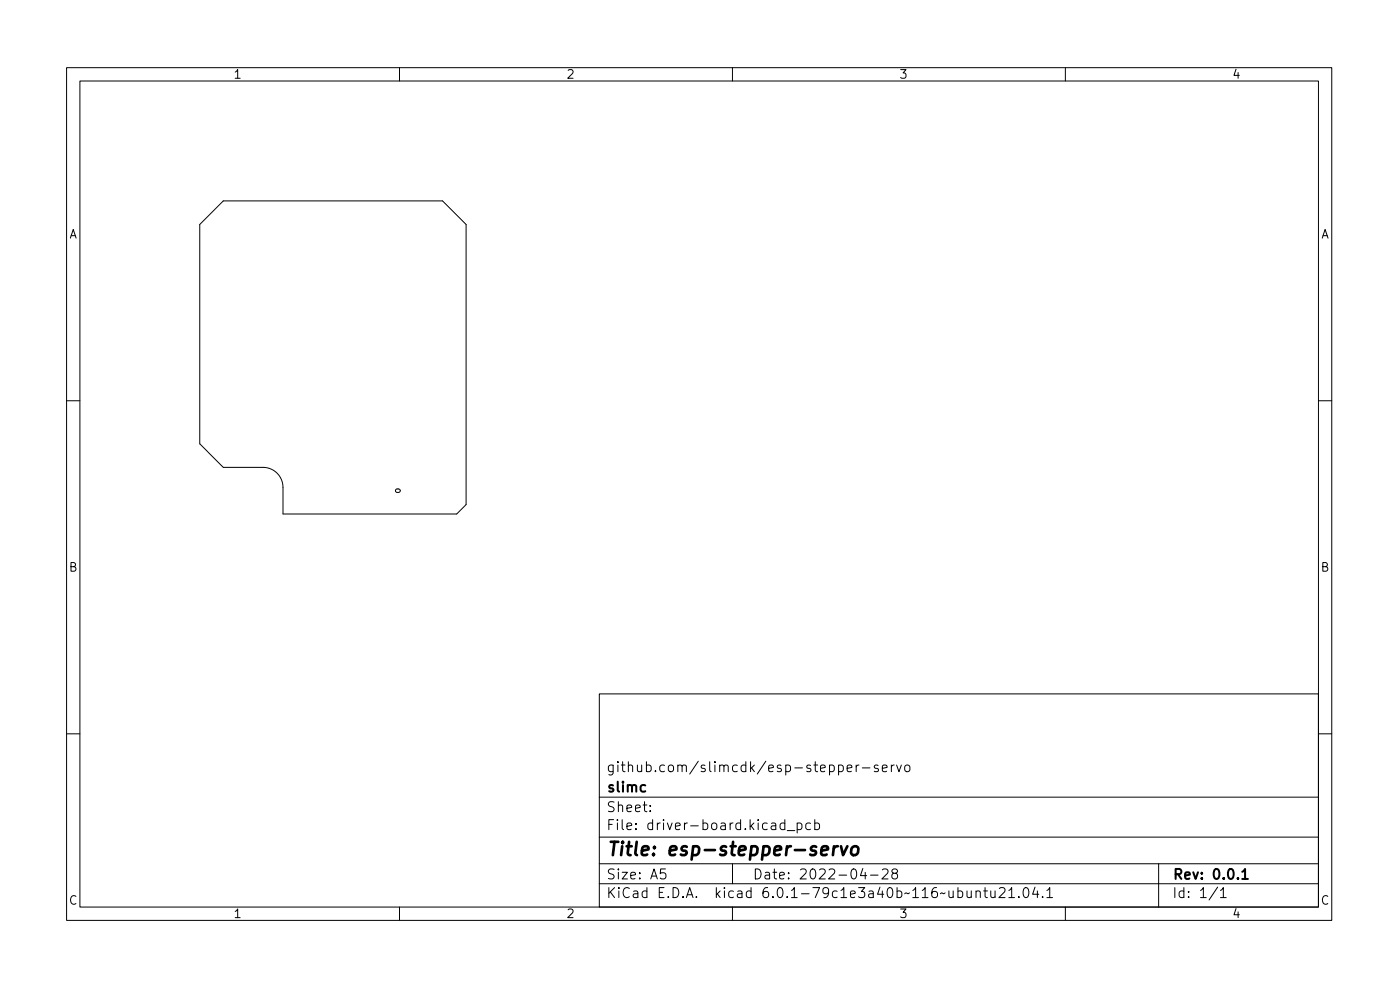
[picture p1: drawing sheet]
<svg xmlns="http://www.w3.org/2000/svg" width="210mm" height="148mm" viewBox="0 0 210 148" stroke-linecap="round" stroke-linejoin="round" font-family="sans-serif">
<defs><g id="words">
<text font-size="2.8" x="91" y="128.5">Title: esp-stepper-servo</text>
<g font-size="2.1">
<text x="91" y="118.9">slimc</text>
<text x="91" y="115.9">github.com/slimcdk/esp-stepper-servo</text>
<text x="91" y="124.6">File: driver-board.kicad_pcb</text>
<text x="91" y="121.9">Sheet:</text>
<text x="91" y="134.8">KiCad E.D.A. kicad 6.0.1-79c1e3a40b~116~ubuntu21.04.1</text>
<text x="91" y="132">Size: A5</text>
<text x="113" y="132">Date: 2022-04-28</text>
<text x="176" y="132">Rev: 0.0.1</text>
<text x="176" y="134.8">Id: 1/1</text>
</g>
<g font-size="1.8">
<text x="35" y="11.8">1</text>
<text x="85" y="11.8">2</text>
<text x="135" y="11.8">3</text>
<text x="185" y="11.8">4</text>
<text x="10.3" y="35.8">A</text>
<text x="198.4" y="35.8">A</text>
<text x="10.3" y="85.8">B</text>
<text x="198.4" y="85.8">B</text>
<text x="10.3" y="135.8">C</text>
<text x="35" y="137.8">1</text>
<text x="85" y="137.8">2</text>
<text x="135" y="137.8">3</text>
<text x="185" y="137.8">4</text>
<text x="198.4" y="135.8">C</text>
</g>
</g></defs>
<g fill="none" stroke="#000" stroke-width=".15">
<path d="M10 10.2h190v128h-190zM12 12.2h186v124h-186zM60 10.2v2M110 10.2v2M160 10.2v2M33.5 30.2h33l3.5 3.5v42l-1.4 1.5h-26.1v-4a3 3 0 0 0-3-3h-6l-3.5-3.6v-32.9zM10 60.2h2M59.5 73.5l.5-.1 .1 .2v.2l-.2 .1h-.4l-.1-.2zM198 60.2h2M10 110.2h2M90 104.2h108v32h-108zM90 119.7h108"/>
<path d="M127.2 115.3l.7-.1v-.3l-.5-.1-.2 .3 .1 .7h.6M128.6 114.8v1M129 114.8l-.3 .1-.1 .2M129.5 115.3h1.2M131.9 114.9l-.4-.1-.2 .3 .1 .2 .5 .1v.4h-.6M132.5 115.3l.7-.1v-.3l-.5-.1-.2 .3 .1 .7h.6M133.9 114.8v1M134.3 114.8l-.3 .1-.1 .2M134.7 114.8l.3 1 .4-1M136 114.9a.41 .41 0 0 1 .7 .2v.5a.41 .41 0 0 1-.4 .3 .41 .41 0 0 1-.4-.3v-.5zM198 110.2h2M60 136.2v2"/>
<path d="M90 132.7h108M90 129.7h108M90 125.7h108M97.7 121.7v.1M97.7 120.9v.2M99.9 130.4h-.7v.8l.2-.2 .5 .1 .1 .2-.1 .5-.2 .1h-.3l-.2-.1M110 136.2v2M110 129.7v3M117.9 123.6l-.5-.1-.2 .3v.5l.1 .2h.6M117.9 123v1.5M118.2 124.7h1.2M119.7 123.6l.5-.1 .2 .3v.5l-.1 .2h-.6"/>
<path d="M119.7 123.5v1.5M121.7 123.6l-.4-.1-.3 .3v.5l.2 .2h.5M122.4 123.6l.4-.1 .3 .3v.5l-.2 .2h-.5M122.4 123v1.5M129.6 130.4l-.4 1h1M129.9 130.9v1M130.7 131.4h1.2M132.5 130.6l.2-.2 .5 .1a.41 .41 0 0 1 .1 .6l-.9 .8h1M134.2 131.1l-.3-.3 .1-.2 .2-.2 .5 .1 .1 .2-.1 .2-.6 .3-.2 .2 .1 .4 .2 .1h.3l.3-.2-.1-.5-.2-.1M146.6 133.9a.37 .37 0 0 1 .6 .1v.7M146.6 133.7v1M147.7 133.7h.6"/>
<path d="M147.9 133.2v1.3l.1 .2h.3M148.8 133.7l.1 1a.41 .41 0 0 0 .5-.1M149.4 133.7v1M150.1 133.4l.2-.2 .5 .1a.41 .41 0 0 1 .1 .6l-.9 .8h.9M151.5 133.7l.4-.5v1.5M151.5 134.7h.9M153 134.6v.1M153.9 133.3l.3-.1a.94 .94 0 0 1 0 1.5h-.2a1 1 0 0 1-.1-1.4zM155.4 133.2l-.3 1h.9M155.8 133.7v1M156.6 134.6v.1M157.2 133.7l.5-.5v1.5"/>
<path d="M157.2 134.7h.9M160 136.2v2M174 129.7v6.5M182.9 133.2l-1.3 1.9M183.3 133.7l.4-.5v1.5M183.3 134.7h.9"/>
</g>
<path d="M186.6 130.9l.4-.5v1.5M186.6 131.9h.8" fill="none" stroke="#000" stroke-width=".3"/>
<path d="M123.4 127.7l.9-.2v-.4l-.6-.1-.3 .3-.1 .8 .1 .2 .2 .1 .5-.1M125.3 127l-.2 1.4M125.8 127a.59 .59 0 0 0-.6 .4M126.3 127l.3 1.4 .7-1.4M128 127.2a.52 .52 0 0 1 .5-.2 .52 .52 0 0 1 .4 .4v.6a.55 .55 0 0 1-.6 .4 .55 .55 0 0 1-.5-.4z" fill="none" stroke="#000" stroke-width=".4"/>
<use href="#words"/>
</svg>
